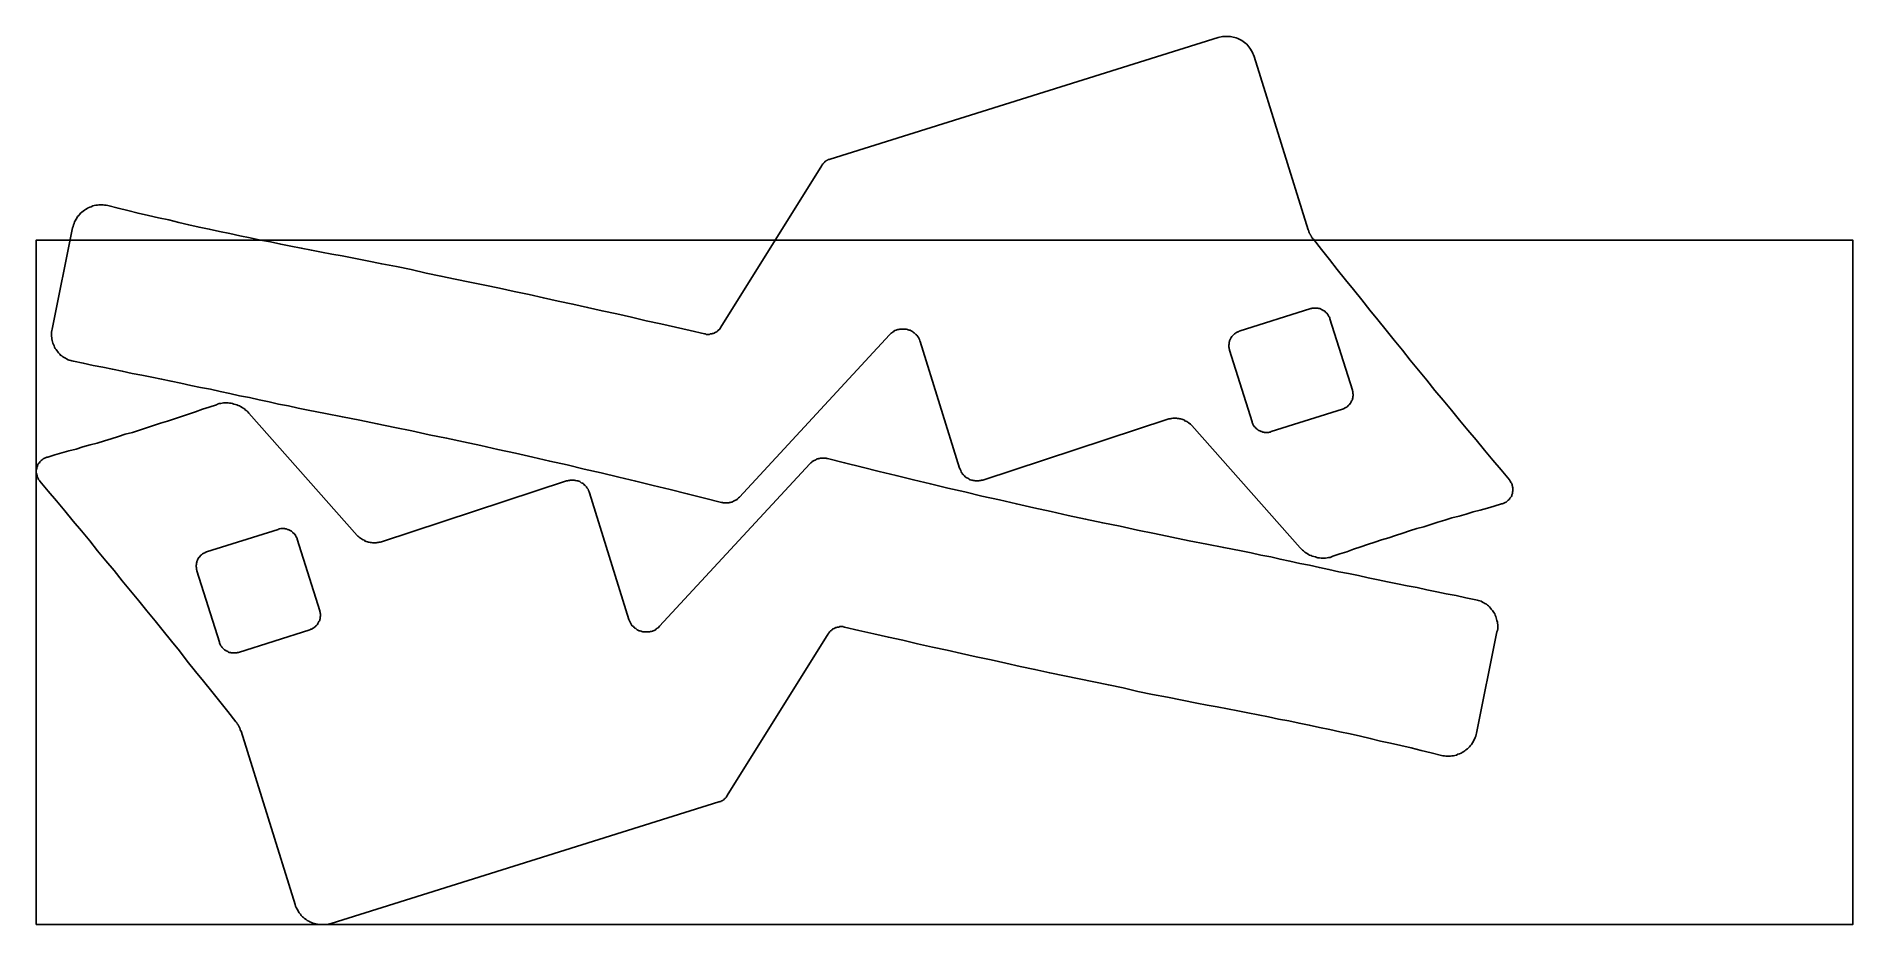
# Model space of a CAD drawing. Header units: metres. Extents: x 0 to 1200, y 0 to 586.
import ezdxf

# ---------------------------------------------------------------- set-up
doc = ezdxf.new("R2010")
doc.units = ezdxf.units.M
for name, color, linetype in [('HOLES', 1, 'Continuous'), ('MATERIAL', 8, 'Continuous'), ('PART', 3, 'Continuous')]:
    doc.layers.add(name, color=color, linetype=linetype)

msp = doc.modelspace()

# ---------------------------------------------------------------- linework, layer by layer
at = {"layer": 'HOLES'}
for points in [[(869.5, 353), (854.5, 400), (854.5, 400.5), (854.25, 401), (854, 401.5), (853.75, 402), (853.5, 402.5), (853, 403), (852.75, 403.5), (852.5, 403.75), (852, 404.25), (851.75, 404.5), (851.25, 405), (850.75, 405.25), (850.25, 405.5), (850, 405.75), (849.5, 406), (849, 406.25), (848.5, 406.5), (848, 406.75), (847.25, 406.75), (846.75, 407), (846.25, 407), (845.75, 407), (845.25, 407), (844.75, 407), (844.25, 407), (843.5, 407), (843, 407), (842.5, 406.75), (842, 406.75), (794.75, 391.75), (794.25, 391.5), (793.75, 391.5), (793.25, 391.25), (793, 391), (792.5, 390.75), (792, 390.25), (791.5, 390), (791.25, 389.75), (790.75, 389.25), (790.5, 389), (790, 388.5), (789.75, 388.25), (789.5, 387.75), (789.25, 387.25), (789, 386.75), (788.75, 386.25), (788.5, 386), (788.25, 385.5), (788.25, 385), (788, 384.5), (788, 383.75), (788, 383.25), (787.75, 382.75), (787.75, 382.25), (787.75, 381.75), (787.75, 381.25), (788, 380.75), (788, 380.25), (788.25, 379.75), (788.25, 379.25), (803.25, 332), (803.25, 331.5), (803.5, 331), (803.75, 330.5), (804, 330), (804.25, 329.5), (804.5, 329), (805, 328.75), (805.25, 328.25), (805.75, 328), (806, 327.5), (806.5, 327.25), (807, 326.75), (807.25, 326.5), (807.75, 326.25), (808.25, 326), (808.75, 325.75), (809.25, 325.5), (809.75, 325.5), (810.25, 325.25), (811, 325.25), (811.5, 325), (812, 325), (812.5, 325), (813, 325), (813.5, 325), (814, 325), (814.75, 325.25), (815.25, 325.25), (815.75, 325.5), (863, 340.25), (863.5, 340.5), (864, 340.75), (864.25, 341), (864.75, 341.25), (865.25, 341.5), (865.75, 341.75), (866.25, 342), (866.5, 342.5), (867, 342.75), (867.25, 343.25), (867.5, 343.5), (868, 344), (868.25, 344.25), (868.5, 344.75), (868.75, 345.25), (869, 345.75), (869.25, 346.25), (869.5, 346.75), (869.5, 347.25), (869.75, 347.75), (869.75, 348.25), (869.75, 348.75), (870, 349.25), (870, 349.75), (870, 350.25), (869.75, 350.75), (869.75, 351.25), (869.75, 352), (869.5, 352.5), (869.5, 353)], [(106, 233.5), (121, 186.5), (121, 186), (121.25, 185.5), (121.5, 185), (121.75, 184.5), (122, 184), (122.5, 183.5), (122.75, 183), (123, 182.75), (123.5, 182.25), (123.75, 182), (124.25, 181.5), (124.75, 181.25), (125.25, 181), (125.5, 180.75), (126, 180.5), (126.5, 180.25), (127, 180), (127.5, 179.75), (128.25, 179.75), (128.75, 179.5), (129.25, 179.5), (129.75, 179.5), (130.25, 179.5), (130.75, 179.5), (131.25, 179.5), (132, 179.5), (132.5, 179.5), (133, 179.75), (133.5, 179.75), (180.75, 194.75), (181.25, 195), (181.75, 195), (182.25, 195.25), (182.5, 195.5), (183, 195.75), (183.5, 196.25), (184, 196.5), (184.25, 196.75), (184.75, 197.25), (185, 197.5), (185.5, 198), (185.75, 198.25), (186, 198.75), (186.25, 199.25), (186.5, 199.75), (186.75, 200.25), (187, 200.5), (187.25, 201), (187.25, 201.5), (187.5, 202), (187.5, 202.75), (187.5, 203.25), (187.75, 203.75), (187.75, 204.25), (187.75, 204.75), (187.75, 205.25), (187.5, 205.75), (187.5, 206.25), (187.25, 206.75), (187.25, 207.25), (172.25, 254.5), (172.25, 255), (172, 255.5), (171.75, 256), (171.5, 256.5), (171.25, 257), (171, 257.5), (170.5, 257.75), (170.25, 258.25), (169.75, 258.5), (169.5, 259), (169, 259.25), (168.5, 259.75), (168.25, 260), (167.75, 260.25), (167.25, 260.5), (166.75, 260.75), (166.25, 261), (165.75, 261), (165.25, 261.25), (164.5, 261.25), (164, 261.5), (163.5, 261.5), (163, 261.5), (162.5, 261.5), (162, 261.5), (161.5, 261.5), (160.75, 261.25), (160.25, 261.25), (159.75, 261), (112.5, 246.25), (112, 246), (111.5, 245.75), (111.25, 245.5), (110.75, 245.25), (110.25, 245), (109.75, 244.75), (109.25, 244.5), (109, 244), (108.5, 243.75), (108.25, 243.25), (108, 243), (107.5, 242.5), (107.25, 242.25), (107, 241.75), (106.75, 241.25), (106.5, 240.75), (106.25, 240.25), (106, 239.75), (106, 239.25), (105.75, 238.75), (105.75, 238.25), (105.75, 237.75), (105.5, 237.25), (105.5, 236.75), (105.5, 236.25), (105.75, 235.75), (105.75, 235.25), (105.75, 234.5), (106, 234), (106, 233.5)]]:
    msp.add_lwpolyline(points, close=True, dxfattribs=at)
at = {"layer": 'MATERIAL'}
msp.add_lwpolyline([(0, 0), (1200, 0), (1200, 452), (0, 452)], close=True, dxfattribs=at)
at = {"layer": 'PART'}
for points in [[(452.75, 278.75), (441.5, 281.5), (430, 284.5), (418.75, 287.25), (407.5, 290), (396, 292.75), (384.75, 295.5), (373.25, 298.25), (362, 300.75), (350.75, 303.5), (339.25, 306), (328, 308.75), (316.5, 311.25), (305, 313.75), (293.75, 316.25), (282.25, 318.75), (271, 321.25), (259.5, 323.5), (248, 326), (236.75, 328.25), (225.25, 330.75), (213.75, 333), (202.25, 335.25), (191, 337.5), (179.5, 339.75), (173, 341), (166.5, 342.5), (160, 343.75), (153.75, 345.25), (147.25, 346.5), (140.75, 348), (134.25, 349.25), (127.75, 350.75), (121.5, 352), (115, 353.5), (108.5, 354.75), (102, 356), (95.5, 357.5), (89, 358.75), (82.75, 360.25), (76.25, 361.5), (69.75, 362.75), (63.25, 364), (56.75, 365.5), (50.25, 366.75), (44, 368), (37.5, 369.25), (31, 370.75), (24.5, 372), (23.5, 372.25), (22.75, 372.5), (21.75, 372.75), (21, 373), (20, 373.5), (19.25, 374), (18.5, 374.5), (17.5, 375), (16.75, 375.5), (16, 376), (15.5, 376.75), (14.75, 377.5), (14.25, 378.25), (13.5, 379), (13, 379.75), (12.5, 380.5), (12, 381.25), (11.75, 382.25), (11.25, 383), (11, 384), (10.75, 384.75), (10.5, 385.75), (10.25, 386.75), (10.25, 387.5), (10, 388.5), (10, 389.5), (10, 390.5), (10, 391.25), (10.25, 392.25), (10.5, 393.25), (24, 460), (24.25, 461), (24.5, 462), (25, 463), (25.25, 464), (25.75, 464.75), (26.25, 465.75), (26.75, 466.5), (27.25, 467.5), (28, 468.25), (28.75, 469), (29.25, 469.75), (30, 470.5), (31, 471), (31.75, 471.75), (32.5, 472.25), (33.5, 472.75), (34.25, 473.25), (35.25, 473.75), (36.25, 474), (37.25, 474.5), (38.25, 474.75), (39.25, 475), (40.25, 475), (41.25, 475.25), (42.25, 475.25), (43.25, 475.25), (44.25, 475.25), (45.25, 475), (46.25, 475), (47.25, 474.75), (54, 473), (60.5, 471.5), (67.25, 469.75), (74, 468.25), (80.75, 466.75), (87.5, 465.25), (94.25, 463.5), (100.75, 462), (107.5, 460.5), (114.25, 459.25), (121, 457.75), (127.75, 456.25), (134.5, 454.75), (141.25, 453.5), (148, 452), (154.75, 450.75), (161.5, 449.25), (168.25, 448), (175, 446.75), (181.75, 445.25), (188.5, 444), (195.25, 442.75), (202, 441.5), (208.75, 440.25), (218.5, 438.25), (228.25, 436.25), (238, 434.5), (247.75, 432.5), (257.5, 430.25), (267.25, 428.25), (276.75, 426.25), (286.5, 424.25), (296.25, 422.25), (306, 420.25), (315.75, 418), (325.5, 416), (335, 413.75), (344.75, 411.75), (354.5, 409.75), (364.25, 407.5), (373.75, 405.25), (383.5, 403.25), (393.25, 401), (403, 398.75), (412.5, 396.75), (422.25, 394.5), (432, 392.25), (441.5, 390), (442, 390), (442.5, 389.75), (443, 389.75), (443.5, 389.75), (444.25, 389.75), (444.75, 389.75), (445.25, 390), (445.75, 390), (446.25, 390), (446.75, 390.25), (447.25, 390.25), (447.75, 390.5), (448, 390.75), (448.5, 391), (449, 391.25), (449.5, 391.5), (450, 391.75), (450.25, 392.25), (450.75, 392.5), (451, 392.75), (451.5, 393.25), (451.75, 393.75), (452, 394), (452.25, 394.5), (519, 501.25), (519, 501.5), (519.25, 501.75), (519.5, 502), (519.75, 502.25), (519.75, 502.5), (520, 502.75), (520.25, 503), (520.5, 503.25), (520.75, 503.25), (520.75, 503.5), (521, 503.75), (521.25, 504), (521.5, 504), (521.75, 504.25), (522, 504.5), (522.25, 504.5), (522.5, 504.75), (522.75, 504.75), (523, 505), (523.25, 505.25), (523.5, 505.25), (524, 505.25), (524.25, 505.5), (524.5, 505.5), (780.75, 585.75), (781.75, 586), (782.75, 586.25), (783.75, 586.5), (784.75, 586.5), (785.75, 586.5), (786.75, 586.5), (787.75, 586.5), (788.75, 586.5), (789.75, 586.25), (790.75, 586), (791.75, 585.75), (792.75, 585.5), (793.75, 585), (794.75, 584.75), (795.5, 584.25), (796.5, 583.75), (797.25, 583), (798.25, 582.5), (799, 581.75), (799.75, 581.25), (800.5, 580.5), (801, 579.5), (801.75, 578.75), (802.25, 578), (802.75, 577), (803.25, 576.25), (803.75, 575.25), (804.25, 574.25), (804.5, 573.25), (840.25, 458.75), (840.5, 458.5), (840.5, 458.25), (840.75, 458), (840.75, 457.5), (840.75, 457.25), (841, 457), (841, 456.75), (841.25, 456.5), (841.25, 456.25), (841.5, 456), (841.5, 455.75), (841.75, 455.5), (841.75, 455.25), (842, 455), (842.25, 454.75), (842.25, 454.5), (842.5, 454.25), (842.5, 454), (842.75, 453.75), (843, 453.5), (843, 453.25), (843.25, 453), (843.5, 452.75), (843.75, 452.5), (849, 445.75), (854.25, 439.25), (859.5, 432.5), (865, 425.75), (870.25, 419.25), (875.75, 412.5), (881, 405.75), (886.25, 399.25), (891.75, 392.5), (897, 386), (902.5, 379.25), (907.75, 372.75), (913.25, 366), (918.75, 359.5), (924, 352.75), (929.5, 346.25), (935, 339.75), (940.25, 333), (945.75, 326.5), (951.25, 320), (956.75, 313.25), (962.25, 306.75), (967.75, 300.25), (973.25, 293.75), (973.5, 293.25), (973.75, 292.75), (974, 292.5), (974.25, 292), (974.5, 291.5), (974.75, 291), (975, 290.5), (975, 290), (975.25, 289.5), (975.25, 289), (975.5, 288.5), (975.5, 288), (975.5, 287.5), (975.5, 286.75), (975.5, 286.25), (975.25, 285.75), (975.25, 285.25), (975.25, 284.75), (975, 284.25), (974.75, 283.75), (974.75, 283.25), (974.5, 282.75), (974.25, 282.25), (974, 282), (973.5, 281.5), (973.25, 281), (973, 280.75), (972.5, 280.25), (972.25, 280), (971.75, 279.5), (971.25, 279.25), (971, 279), (970.5, 278.75), (970, 278.5), (969.5, 278.25), (969, 278), (968.5, 277.75), (968, 277.75), (963.25, 276.25), (958.75, 275), (954, 273.75), (949.25, 272.5), (944.75, 271), (940, 269.75), (935.25, 268.5), (930.5, 267), (926, 265.75), (921.25, 264.25), (916.75, 262.75), (912, 261.5), (907.25, 260), (902.75, 258.5), (898, 257), (893.5, 255.5), (888.75, 254), (884.25, 252.5), (879.5, 251), (875, 249.5), (870.25, 248), (865.75, 246.25), (861.25, 244.75), (856.5, 243.25), (855.75, 242.75), (854.75, 242.5), (853.75, 242.5), (852.75, 242.25), (851.75, 242), (850.75, 242), (849.75, 242), (848.75, 242), (847.75, 242.25), (846.75, 242.25), (846, 242.5), (845, 242.75), (844, 243), (843, 243.25), (842.25, 243.75), (841.25, 244), (840.5, 244.5), (839.5, 245), (838.75, 245.5), (838, 246), (837.25, 246.75), (836.5, 247.25), (835.75, 248), (835, 248.75), (763.5, 329.5), (763, 330), (762.5, 330.5), (761.75, 331), (761.25, 331.25), (760.75, 331.75), (760, 332.25), (759.5, 332.5), (758.75, 332.75), (758.25, 333.25), (757.5, 333.5), (756.75, 333.75), (756, 334), (755.5, 334), (754.75, 334.25), (754, 334.25), (753.25, 334.5), (752.5, 334.5), (751.75, 334.5), (751, 334.5), (750.25, 334.25), (749.75, 334.25), (749, 334), (748.25, 334), (747.5, 333.75), (625.25, 293.5), (624.5, 293.5), (624, 293.25), (623.25, 293.25), (622.75, 293), (622, 293), (621.5, 293), (620.75, 293), (620.25, 293), (619.5, 293.25), (619, 293.25), (618.25, 293.5), (617.75, 293.5), (617, 293.75), (616.5, 294), (616, 294.25), (615.5, 294.75), (614.75, 295), (614.25, 295.25), (613.75, 295.75), (613.25, 296.25), (613, 296.5), (612.5, 297), (612, 297.5), (611.75, 298), (611.25, 298.5), (611, 299), (610.75, 299.75), (610.5, 300.25), (610.25, 300.75), (610, 301.5), (584, 385), (583.75, 385.5), (583.5, 386.25), (583.25, 386.75), (583, 387.25), (582.75, 387.75), (582.25, 388.5), (582, 389), (581.5, 389.5), (581, 389.75), (580.5, 390.25), (580, 390.75), (579.5, 391), (579, 391.5), (578.5, 391.75), (578, 392), (577.25, 392.5), (576.75, 392.5), (576, 392.75), (575.5, 393), (574.75, 393.25), (574.25, 393.25), (573.5, 393.25), (573, 393.25), (572.25, 393.25), (571.75, 393.25), (571, 393.25), (570.5, 393.25), (569.75, 393), (569.25, 393), (568.5, 392.75), (568, 392.5), (567.25, 392.25), (566.75, 392), (566.25, 391.5), (565.75, 391.25), (565.25, 390.75), (564.75, 390.5), (564.25, 390), (563.75, 389.5), (464.5, 282.25), (464, 281.75), (463.75, 281.5), (463.25, 281.25), (463, 280.75), (462.5, 280.5), (462, 280.25), (461.5, 280), (461, 279.75), (460.5, 279.5), (460, 279.25), (459.5, 279), (459, 279), (458.5, 278.75), (458, 278.75), (457.5, 278.5), (457, 278.5), (456.5, 278.5), (456, 278.5), (455.25, 278.5), (454.75, 278.5), (454.25, 278.5), (453.75, 278.5), (453.25, 278.75), (452.75, 278.75)], [(522.75, 307.75), (534, 305), (545.5, 302), (556.75, 299.25), (568, 296.5), (579.5, 293.75), (590.75, 291), (602.25, 288.25), (613.5, 285.75), (624.75, 283), (636.25, 280.5), (647.5, 277.75), (659, 275.25), (670.5, 272.75), (681.75, 270.25), (693.25, 267.75), (704.5, 265.25), (716, 263), (727.5, 260.5), (738.75, 258.25), (750.25, 255.75), (761.75, 253.5), (773.25, 251.25), (784.5, 249), (796, 246.75), (802.5, 245.5), (809, 244), (815.5, 242.75), (821.75, 241.25), (828.25, 240), (834.75, 238.5), (841.25, 237.25), (847.75, 235.75), (854, 234.5), (860.5, 233), (867, 231.75), (873.5, 230.5), (880, 229), (886.5, 227.75), (892.75, 226.25), (899.25, 225), (905.75, 223.75), (912.25, 222.5), (918.75, 221), (925.25, 219.75), (931.5, 218.5), (938, 217.25), (944.5, 215.75), (951, 214.5), (952, 214.25), (952.75, 214), (953.75, 213.75), (954.5, 213.5), (955.5, 213), (956.25, 212.5), (957, 212), (958, 211.5), (958.75, 211), (959.5, 210.5), (960, 209.75), (960.75, 209), (961.25, 208.25), (962, 207.5), (962.5, 206.75), (963, 206), (963.5, 205.25), (963.75, 204.25), (964.25, 203.5), (964.5, 202.5), (964.75, 201.75), (965, 200.75), (965.25, 199.75), (965.25, 199), (965.5, 198), (965.5, 197), (965.5, 196), (965.5, 195.25), (965.25, 194.25), (965, 193.25), (951.5, 126.5), (951.25, 125.5), (951, 124.5), (950.5, 123.5), (950.25, 122.5), (949.75, 121.75), (949.25, 120.75), (948.75, 120), (948.25, 119), (947.5, 118.25), (946.75, 117.5), (946.25, 116.75), (945.5, 116), (944.5, 115.5), (943.75, 114.75), (943, 114.25), (942, 113.75), (941.25, 113.25), (940.25, 112.75), (939.25, 112.5), (938.25, 112), (937.25, 111.75), (936.25, 111.5), (935.25, 111.5), (934.25, 111.25), (933.25, 111.25), (932.25, 111.25), (931.25, 111.25), (930.25, 111.5), (929.25, 111.5), (928.25, 111.75), (921.5, 113.5), (915, 115), (908.25, 116.75), (901.5, 118.25), (894.75, 119.75), (888, 121.25), (881.25, 123), (874.75, 124.5), (868, 126), (861.25, 127.25), (854.5, 128.75), (847.75, 130.25), (841, 131.75), (834.25, 133), (827.5, 134.5), (820.75, 135.75), (814, 137.25), (807.25, 138.5), (800.5, 139.75), (793.75, 141.25), (787, 142.5), (780.25, 143.75), (773.5, 145), (766.75, 146.25), (757, 148.25), (747.25, 150.25), (737.5, 152), (727.75, 154), (718, 156.25), (708.25, 158.25), (698.75, 160.25), (689, 162.25), (679.25, 164.25), (669.5, 166.25), (659.75, 168.5), (650, 170.5), (640.5, 172.75), (630.75, 174.75), (621, 176.75), (611.25, 179), (601.75, 181.25), (592, 183.25), (582.25, 185.5), (572.5, 187.75), (563, 189.75), (553.25, 192), (543.5, 194.25), (534, 196.5), (533.5, 196.5), (533, 196.75), (532.5, 196.75), (532, 196.75), (531.25, 196.75), (530.75, 196.75), (530.25, 196.5), (529.75, 196.5), (529.25, 196.5), (528.75, 196.25), (528.25, 196.25), (527.75, 196), (527.5, 195.75), (527, 195.5), (526.5, 195.25), (526, 195), (525.5, 194.75), (525.25, 194.25), (524.75, 194), (524.5, 193.75), (524, 193.25), (523.75, 192.75), (523.5, 192.5), (523.25, 192), (456.5, 85.25), (456.5, 85), (456.25, 84.75), (456, 84.5), (455.75, 84.25), (455.75, 84), (455.5, 83.75), (455.25, 83.5), (455, 83.25), (454.75, 83.25), (454.75, 83), (454.5, 82.75), (454.25, 82.5), (454, 82.5), (453.75, 82.25), (453.5, 82), (453.25, 82), (453, 81.75), (452.75, 81.75), (452.5, 81.5), (452.25, 81.25), (452, 81.25), (451.5, 81.25), (451.25, 81), (451, 81), (194.75, 0.75), (193.75, 0.5), (192.75, 0.25), (191.75, 0), (190.75, 0), (189.75, 0), (188.75, 0), (187.75, 0), (186.75, 0), (185.75, 0.25), (184.75, 0.5), (183.75, 0.75), (182.75, 1), (181.75, 1.5), (180.75, 1.75), (180, 2.25), (179, 2.75), (178.25, 3.5), (177.25, 4), (176.5, 4.75), (175.75, 5.25), (175, 6), (174.5, 7), (173.75, 7.75), (173.25, 8.5), (172.75, 9.5), (172.25, 10.25), (171.75, 11.25), (171.25, 12.25), (171, 13.25), (135.25, 127.75), (135, 128), (135, 128.25), (134.75, 128.5), (134.75, 129), (134.75, 129.25), (134.5, 129.5), (134.5, 129.75), (134.25, 130), (134.25, 130.25), (134, 130.5), (134, 130.75), (133.75, 131), (133.75, 131.25), (133.5, 131.5), (133.25, 131.75), (133.25, 132), (133, 132.25), (133, 132.5), (132.75, 132.75), (132.5, 133), (132.5, 133.25), (132.25, 133.5), (132, 133.75), (131.75, 134), (126.5, 140.75), (121.25, 147.25), (116, 154), (110.5, 160.75), (105.25, 167.25), (99.75, 174), (94.5, 180.75), (89.25, 187.25), (83.75, 194), (78.5, 200.5), (73, 207.25), (67.75, 213.75), (62.25, 220.5), (56.75, 227), (51.5, 233.75), (46, 240.25), (40.5, 246.75), (35.25, 253.5), (29.75, 260), (24.25, 266.5), (18.75, 273.25), (13.25, 279.75), (7.75, 286.25), (2.25, 292.75), (2, 293.25), (1.75, 293.75), (1.5, 294), (1.25, 294.5), (1, 295), (0.75, 295.5), (0.5, 296), (0.5, 296.5), (0.25, 297), (0.25, 297.5), (0, 298), (0, 298.5), (0, 299), (0, 299.75), (0, 300.25), (0.25, 300.75), (0.25, 301.25), (0.25, 301.75), (0.5, 302.25), (0.75, 302.75), (0.75, 303.25), (1, 303.75), (1.25, 304.25), (1.5, 304.5), (2, 305), (2.25, 305.5), (2.5, 305.75), (3, 306.25), (3.25, 306.5), (3.75, 307), (4.25, 307.25), (4.5, 307.5), (5, 307.75), (5.5, 308), (6, 308.25), (6.5, 308.5), (7, 308.75), (7.5, 308.75), (12.25, 310.25), (16.75, 311.5), (21.5, 312.75), (26.25, 314), (30.75, 315.5), (35.5, 316.75), (40.25, 318), (45, 319.5), (49.5, 320.75), (54.25, 322.25), (58.75, 323.75), (63.5, 325), (68.25, 326.5), (72.75, 328), (77.5, 329.5), (82, 331), (86.75, 332.5), (91.25, 334), (96, 335.5), (100.5, 337), (105.25, 338.5), (109.75, 340.25), (114.25, 341.75), (119, 343.25), (119.75, 343.75), (120.75, 344), (121.75, 344), (122.75, 344.25), (123.75, 344.5), (124.75, 344.5), (125.75, 344.5), (126.75, 344.5), (127.75, 344.25), (128.75, 344.25), (129.5, 344), (130.5, 343.75), (131.5, 343.5), (132.5, 343.25), (133.25, 342.75), (134.25, 342.5), (135, 342), (136, 341.5), (136.75, 341), (137.5, 340.5), (138.25, 339.75), (139, 339.25), (139.75, 338.5), (140.5, 337.75), (212, 257), (212.5, 256.5), (213, 256), (213.75, 255.5), (214.25, 255.25), (214.75, 254.75), (215.5, 254.25), (216, 254), (216.75, 253.75), (217.25, 253.25), (218, 253), (218.75, 252.75), (219.5, 252.5), (220, 252.5), (220.75, 252.25), (221.5, 252.25), (222.25, 252), (223, 252), (223.75, 252), (224.5, 252), (225.25, 252.25), (225.75, 252.25), (226.5, 252.5), (227.25, 252.5), (228, 252.75), (350.25, 293), (351, 293), (351.5, 293.25), (352.25, 293.25), (352.75, 293.5), (353.5, 293.5), (354, 293.5), (354.75, 293.5), (355.25, 293.5), (356, 293.25), (356.5, 293.25), (357.25, 293), (357.75, 293), (358.5, 292.75), (359, 292.5), (359.5, 292.25), (360, 291.75), (360.75, 291.5), (361.25, 291.25), (361.75, 290.75), (362.25, 290.25), (362.5, 290), (363, 289.5), (363.5, 289), (363.75, 288.5), (364.25, 288), (364.5, 287.5), (364.75, 286.75), (365, 286.25), (365.25, 285.75), (365.5, 285), (391.5, 201.5), (391.75, 201), (392, 200.25), (392.25, 199.75), (392.5, 199.25), (392.75, 198.75), (393.25, 198), (393.5, 197.5), (394, 197), (394.5, 196.75), (395, 196.25), (395.5, 195.75), (396, 195.5), (396.5, 195), (397, 194.75), (397.5, 194.5), (398.25, 194), (398.75, 194), (399.5, 193.75), (400, 193.5), (400.75, 193.25), (401.25, 193.25), (402, 193.25), (402.5, 193.25), (403.25, 193.25), (403.75, 193.25), (404.5, 193.25), (405, 193.25), (405.75, 193.5), (406.25, 193.5), (407, 193.75), (407.5, 194), (408.25, 194.25), (408.75, 194.5), (409.25, 195), (409.75, 195.25), (410.25, 195.75), (410.75, 196), (411.25, 196.5), (411.75, 197), (511, 304.25), (511.5, 304.75), (511.75, 305), (512.25, 305.25), (512.5, 305.75), (513, 306), (513.5, 306.25), (514, 306.5), (514.5, 306.75), (515, 307), (515.5, 307.25), (516, 307.5), (516.5, 307.5), (517, 307.75), (517.5, 307.75), (518, 308), (518.5, 308), (519, 308), (519.5, 308), (520.25, 308), (520.75, 308), (521.25, 308), (521.75, 308), (522.25, 307.75), (522.75, 307.75)]]:
    msp.add_lwpolyline(points, close=True, dxfattribs=at)

doc.saveas('drawing.dxf')
